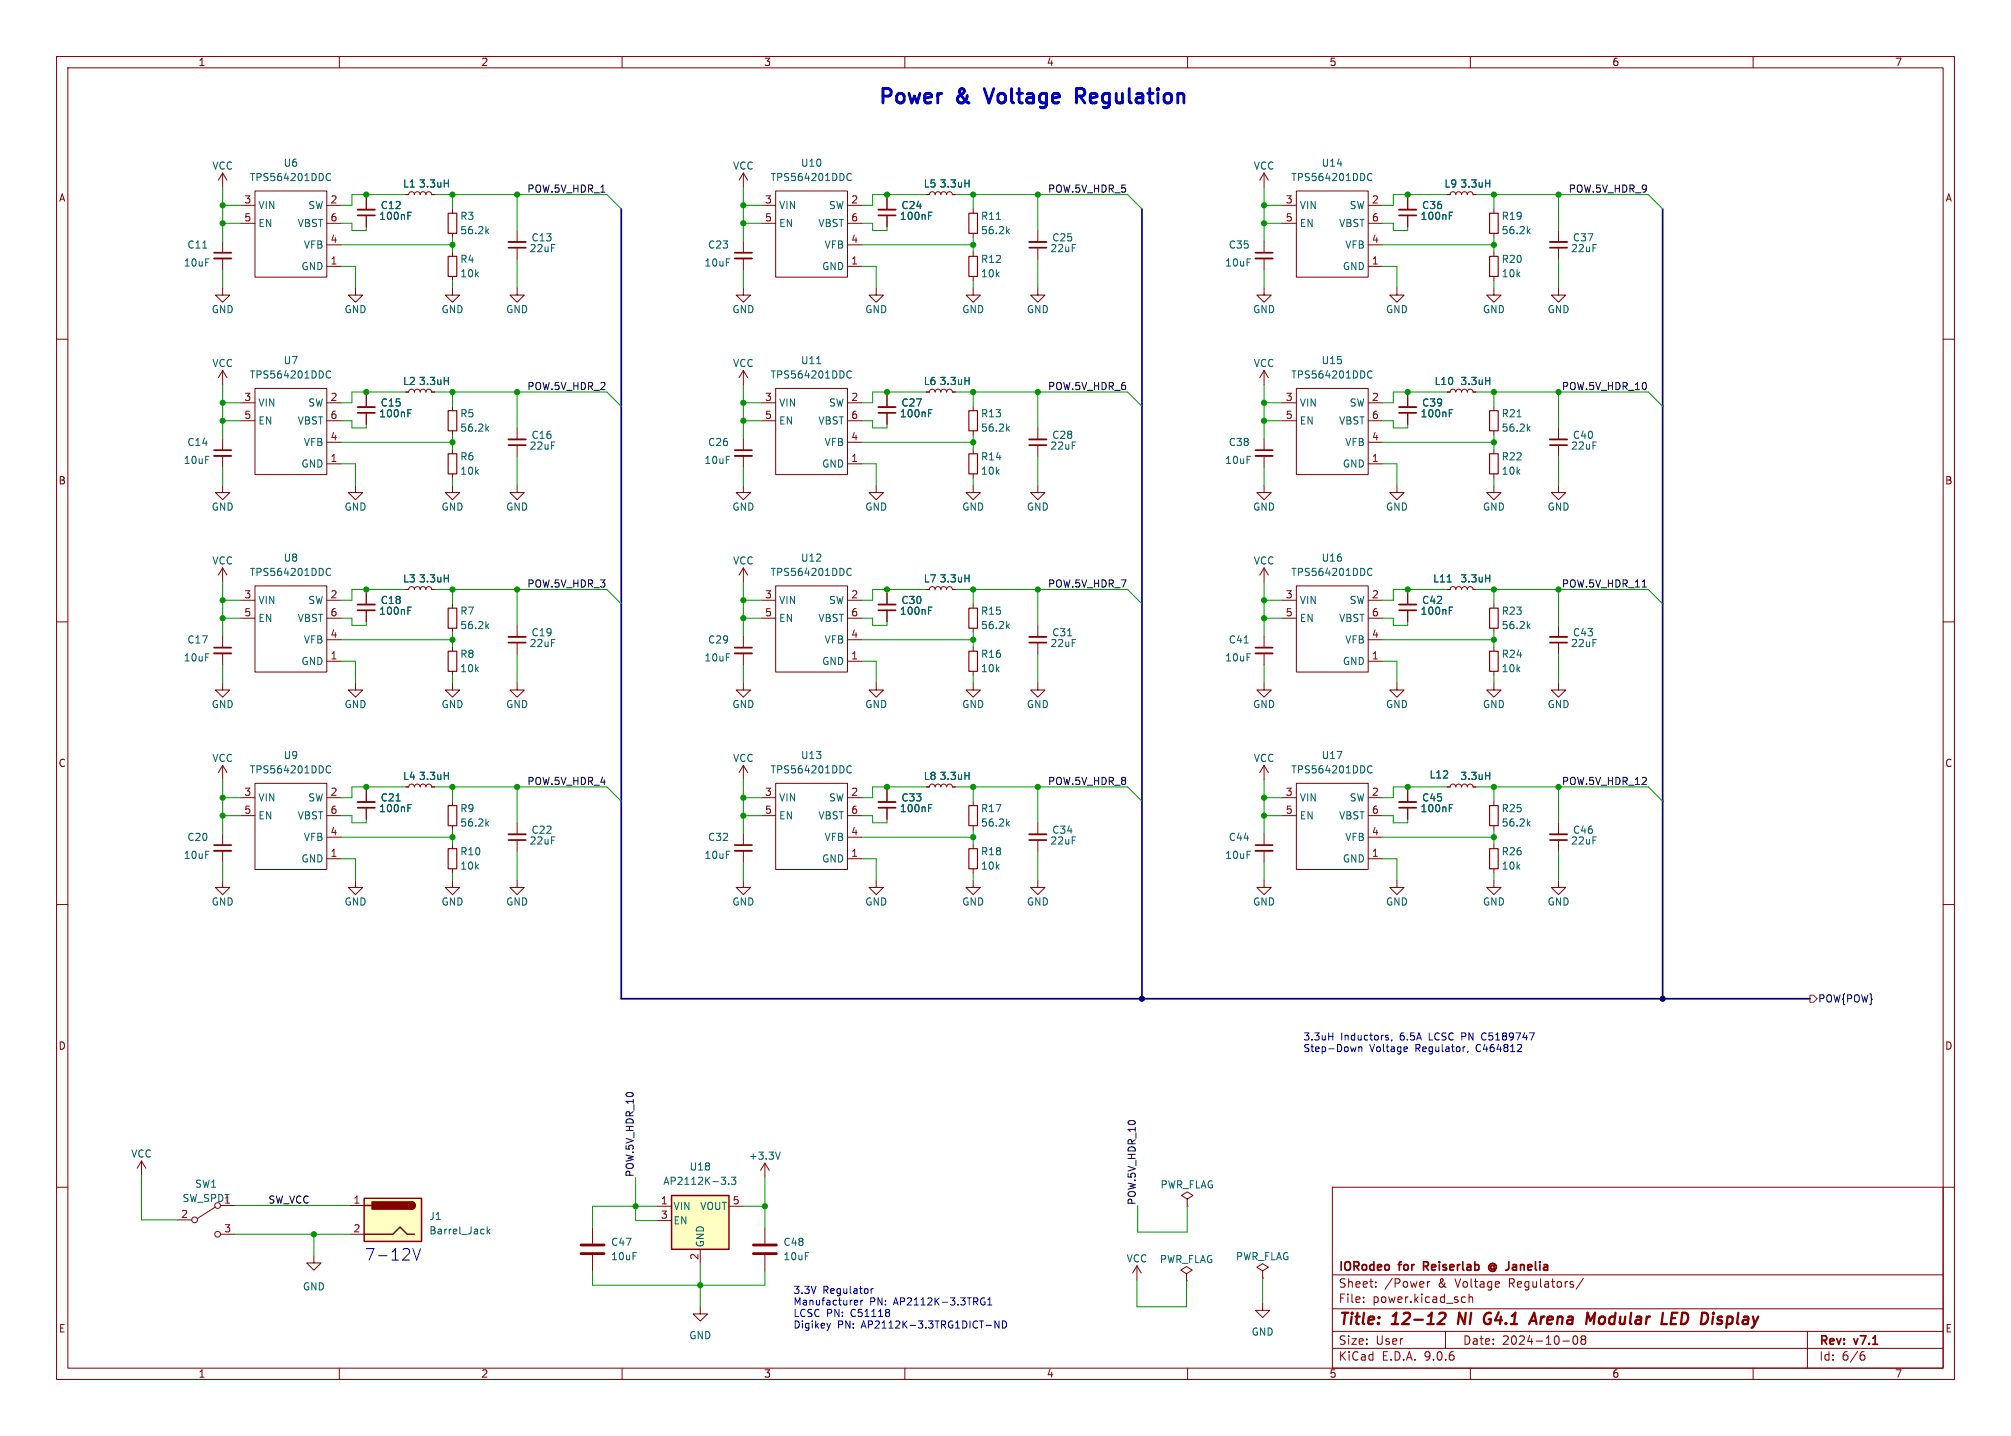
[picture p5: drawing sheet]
<svg xmlns="http://www.w3.org/2000/svg" width="356mm" height="254mm" viewBox="0 0 356 254" stroke-linecap="round" stroke-linejoin="round" font-family="sans-serif">
<defs><g id="words">
<g font-size="3.5" fill="#0000c2">
<text x="155.2" y="18.5">Power</text>
<text x="169.4" y="18.5">&amp;</text>
<text x="175.5" y="18.5">Voltage</text>
<text x="192.5" y="18.5">Regulation</text>
</g>
<text font-size="2.8" fill="#0000c2" x="64.4" y="223.1">7-12V</text>
<g font-size="2.8" fill="#840000">
<text x="236.6" y="234.9">Title:</text>
<text x="246.3" y="234.9">12-12</text>
<text x="258.7" y="234.9">NI</text>
<text x="264" y="234.9">G4.1</text>
<text x="273.1" y="234.9">Arena</text>
<text x="283.7" y="234.9">Modular</text>
<text x="297.9" y="234.9">LED</text>
<text x="305.6" y="234.9">Display</text>
</g>
<g font-size="2.1" fill="#840000">
<text x="236.6" y="228">Sheet:</text>
<text x="236.6" y="225.2">IORodeo</text>
<text x="244.8" y="228">/Power</text>
<text x="247.5" y="225.2">for</text>
<text x="252.4" y="225.2">Reiserlab</text>
<text x="254.3" y="228">&amp;</text>
<text x="257.5" y="228">Voltage</text>
<text x="264.5" y="225.2">@ Janelia</text>
<text x="267.1" y="228">Regulators/</text>
<text x="236.6" y="230.7">File:</text>
<text x="242.7" y="230.7">power.kicad_sch</text>
<text x="236.6" y="238.1">Size:</text>
<text x="243.3" y="238.1">User</text>
<text x="258.6" y="238.1">Date:</text>
<text x="265.6" y="238.1">2024-10-08</text>
<text x="321.6" y="238.3">Rev:</text>
<text x="328" y="238.3">v7.1</text>
<text x="236.6" y="240.9">KiCad</text>
<text x="244.3" y="240.9">E.D.A.</text>
<text x="251.9" y="240.9">9.0.6</text>
<text x="321.6" y="240.9">Id:</text>
<text x="325.7" y="240.9">6/6</text>
</g>
<g font-size="1.8" fill="#840000">
<text x="35" y="11.9">1</text>
<text x="85" y="11.9">2</text>
<text x="135" y="11.9">3</text>
<text x="185" y="11.9">4</text>
<text x="235" y="11.9">5</text>
<text x="285" y="11.9">6</text>
<text x="335" y="11.9">7</text>
<text x="10.3" y="35.9">A</text>
<text x="343.9" y="35.9">A</text>
<text x="10.3" y="85.9">B</text>
<text x="343.9" y="85.9">B</text>
<text x="10.3" y="135.9">C</text>
<text x="343.9" y="135.9">C</text>
<text x="10.3" y="185.9">D</text>
<text x="343.9" y="185.9">D</text>
<text x="10.3" y="235.9">E</text>
<text x="343.9" y="235.9">E</text>
<text x="35" y="243.9">1</text>
<text x="85" y="243.9">2</text>
<text x="135" y="243.9">3</text>
<text x="185" y="243.9">4</text>
<text x="235" y="243.9">5</text>
<text x="285" y="243.9">6</text>
<text x="335" y="243.9">7</text>
</g>
<g font-size="1.8" fill="#006464">
<text x="50.1" y="29.7">U6</text>
<text x="141.5" y="29.7">U10</text>
<text x="233.6" y="29.7">U14</text>
<text x="37.5" y="30.2">VCC</text>
<text x="44.1" y="32.2">TPS564201DDC</text>
<text x="71.2" y="33.4">L1</text>
<text x="74" y="33.4">3.3uH</text>
<text x="129.5" y="30.2">VCC</text>
<text x="136.2" y="32.2">TPS564201DDC</text>
<text x="163.2" y="33.4">L5</text>
<text x="166.1" y="33.4">3.3uH</text>
<text x="221.6" y="30.2">VCC</text>
<text x="228.2" y="32.2">TPS564201DDC</text>
<text x="255.3" y="33.4">L9</text>
<text x="258.1" y="33.4">3.3uH</text>
<text x="45.6" y="37.2">VIN</text>
<text x="45.6" y="40.4">EN</text>
<text x="52.5" y="40.4">VBST</text>
<text x="54.4" y="37.2">SW</text>
<text x="66.9" y="39.1">100nF</text>
<text x="67.2" y="37.2">C12</text>
<text x="81.3" y="39.1">R3</text>
<text x="81.3" y="41.6">56.2k</text>
<text x="137.7" y="37.2">VIN</text>
<text x="137.7" y="40.4">EN</text>
<text x="144.6" y="40.4">VBST</text>
<text x="146.5" y="37.2">SW</text>
<text x="159" y="39.1">100nF</text>
<text x="159.3" y="37.2">C24</text>
<text x="173.4" y="39.1">R11</text>
<text x="173.4" y="41.6">56.2k</text>
<text x="229.7" y="37.2">VIN</text>
<text x="229.7" y="40.4">EN</text>
<text x="236.7" y="40.4">VBST</text>
<text x="238.6" y="37.2">SW</text>
<text x="251.1" y="39.1">100nF</text>
<text x="251.4" y="37.2">C36</text>
<text x="265.4" y="39.1">R19</text>
<text x="265.4" y="41.6">56.2k</text>
<text x="32.4" y="47.3">10uF</text>
<text x="33" y="44.2">C11</text>
<text x="53.2" y="48">GND</text>
<text x="53.6" y="44.2">VFB</text>
<text x="81.3" y="46.7">R4</text>
<text x="93.6" y="44.8">22uF</text>
<text x="93.9" y="42.9">C13</text>
<text x="124.5" y="47.3">10uF</text>
<text x="125.1" y="44.2">C23</text>
<text x="145.3" y="48">GND</text>
<text x="145.7" y="44.2">VFB</text>
<text x="173.4" y="46.7">R12</text>
<text x="185.6" y="44.8">22uF</text>
<text x="186" y="42.9">C25</text>
<text x="216.5" y="47.3">10uF</text>
<text x="217.2" y="44.2">C35</text>
<text x="237.4" y="48">GND</text>
<text x="237.8" y="44.2">VFB</text>
<text x="265.4" y="46.7">R20</text>
<text x="277.7" y="44.8">22uF</text>
<text x="278" y="42.9">C37</text>
<text x="81.3" y="49.3">10k</text>
<text x="173.4" y="49.3">10k</text>
<text x="265.4" y="49.3">10k</text>
<text x="37.3" y="55.6">GND</text>
<text x="60.8" y="55.6">GND</text>
<text x="78" y="55.6">GND</text>
<text x="89.4" y="55.6">GND</text>
<text x="129.4" y="55.6">GND</text>
<text x="152.9" y="55.6">GND</text>
<text x="170" y="55.6">GND</text>
<text x="181.5" y="55.6">GND</text>
<text x="221.5" y="55.6">GND</text>
<text x="245" y="55.6">GND</text>
<text x="262.1" y="55.6">GND</text>
<text x="273.6" y="55.6">GND</text>
<text x="37.5" y="65.1">VCC</text>
<text x="50.1" y="64.6">U7</text>
<text x="129.5" y="65.1">VCC</text>
<text x="141.5" y="64.6">U11</text>
<text x="221.6" y="65.1">VCC</text>
<text x="233.6" y="64.6">U15</text>
<text x="44.1" y="67.2">TPS564201DDC</text>
<text x="71.2" y="68.3">L2</text>
<text x="74" y="68.3">3.3uH</text>
<text x="136.2" y="67.2">TPS564201DDC</text>
<text x="163.2" y="68.3">L6</text>
<text x="166.1" y="68.3">3.3uH</text>
<text x="228.2" y="67.2">TPS564201DDC</text>
<text x="253.6" y="68.3">L10</text>
<text x="258.1" y="68.3">3.3uH</text>
<text x="45.6" y="72.1">VIN</text>
<text x="45.6" y="75.3">EN</text>
<text x="52.5" y="75.3">VBST</text>
<text x="54.4" y="72.1">SW</text>
<text x="66.9" y="74">100nF</text>
<text x="67.2" y="72.1">C15</text>
<text x="81.3" y="74">R5</text>
<text x="81.3" y="76.6">56.2k</text>
<text x="93.9" y="77.8">C16</text>
<text x="137.7" y="72.1">VIN</text>
<text x="137.7" y="75.3">EN</text>
<text x="144.6" y="75.3">VBST</text>
<text x="146.5" y="72.1">SW</text>
<text x="159" y="74">100nF</text>
<text x="159.3" y="72.1">C27</text>
<text x="173.4" y="74">R13</text>
<text x="173.4" y="76.6">56.2k</text>
<text x="186" y="77.8">C28</text>
<text x="229.7" y="72.1">VIN</text>
<text x="229.7" y="75.3">EN</text>
<text x="236.7" y="75.3">VBST</text>
<text x="238.6" y="72.1">SW</text>
<text x="251.1" y="74">100nF</text>
<text x="251.4" y="72.1">C39</text>
<text x="265.4" y="74">R21</text>
<text x="265.4" y="76.6">56.2k</text>
<text x="278" y="77.8">C40</text>
<text x="32.4" y="82.3">10uF</text>
<text x="33" y="79.1">C14</text>
<text x="53.2" y="82.9">GND</text>
<text x="53.6" y="79.1">VFB</text>
<text x="81.3" y="81.6">R6</text>
<text x="93.6" y="79.7">22uF</text>
<text x="124.5" y="82.3">10uF</text>
<text x="125.1" y="79.1">C26</text>
<text x="145.3" y="82.9">GND</text>
<text x="145.7" y="79.1">VFB</text>
<text x="173.4" y="81.6">R14</text>
<text x="185.6" y="79.7">22uF</text>
<text x="216.5" y="82.3">10uF</text>
<text x="217.2" y="79.1">C38</text>
<text x="237.4" y="82.9">GND</text>
<text x="237.8" y="79.1">VFB</text>
<text x="265.4" y="81.6">R22</text>
<text x="277.7" y="79.7">22uF</text>
<text x="81.3" y="84.2">10k</text>
<text x="173.4" y="84.2">10k</text>
<text x="265.4" y="84.2">10k</text>
<text x="37.3" y="90.5">GND</text>
<text x="60.8" y="90.5">GND</text>
<text x="78" y="90.5">GND</text>
<text x="89.4" y="90.5">GND</text>
<text x="129.4" y="90.5">GND</text>
<text x="152.9" y="90.5">GND</text>
<text x="170" y="90.5">GND</text>
<text x="181.5" y="90.5">GND</text>
<text x="221.5" y="90.5">GND</text>
<text x="245" y="90.5">GND</text>
<text x="262.1" y="90.5">GND</text>
<text x="273.6" y="90.5">GND</text>
<text x="37.5" y="100.1">VCC</text>
<text x="50.1" y="99.5">U8</text>
<text x="129.5" y="100.1">VCC</text>
<text x="141.5" y="99.5">U12</text>
<text x="221.6" y="100.1">VCC</text>
<text x="233.6" y="99.5">U16</text>
<text x="44.1" y="102.1">TPS564201DDC</text>
<text x="45.6" y="107">VIN</text>
<text x="54.4" y="107">SW</text>
<text x="67.2" y="107">C18</text>
<text x="71.2" y="103.2">L3</text>
<text x="74" y="103.2">3.3uH</text>
<text x="136.2" y="102.1">TPS564201DDC</text>
<text x="137.7" y="107">VIN</text>
<text x="146.5" y="107">SW</text>
<text x="159.3" y="107">C30</text>
<text x="163.2" y="103.2">L7</text>
<text x="166.1" y="103.2">3.3uH</text>
<text x="228.2" y="102.1">TPS564201DDC</text>
<text x="229.7" y="107">VIN</text>
<text x="238.6" y="107">SW</text>
<text x="251.4" y="107">C42</text>
<text x="253.3" y="103.2">L11</text>
<text x="258.1" y="103.2">3.3uH</text>
<text x="45.6" y="110.2">EN</text>
<text x="52.5" y="110.2">VBST</text>
<text x="66.9" y="108.9">100nF</text>
<text x="81.3" y="108.9">R7</text>
<text x="81.3" y="111.5">56.2k</text>
<text x="93.9" y="112.8">C19</text>
<text x="137.7" y="110.2">EN</text>
<text x="144.6" y="110.2">VBST</text>
<text x="159" y="108.9">100nF</text>
<text x="173.4" y="108.9">R15</text>
<text x="173.4" y="111.5">56.2k</text>
<text x="186" y="112.8">C31</text>
<text x="229.7" y="110.2">EN</text>
<text x="236.7" y="110.2">VBST</text>
<text x="251.1" y="108.9">100nF</text>
<text x="265.4" y="108.9">R23</text>
<text x="265.4" y="111.5">56.2k</text>
<text x="278" y="112.8">C43</text>
<text x="32.4" y="117.2">10uF</text>
<text x="33" y="114">C17</text>
<text x="53.2" y="117.8">GND</text>
<text x="53.6" y="114">VFB</text>
<text x="81.3" y="116.6">R8</text>
<text x="81.3" y="119.1">10k</text>
<text x="93.6" y="114.7">22uF</text>
<text x="124.5" y="117.2">10uF</text>
<text x="125.1" y="114">C29</text>
<text x="145.3" y="117.8">GND</text>
<text x="145.7" y="114">VFB</text>
<text x="173.4" y="119.1">10k</text>
<text x="173.4" y="116.6">R16</text>
<text x="185.6" y="114.7">22uF</text>
<text x="216.5" y="117.2">10uF</text>
<text x="217.2" y="114">C41</text>
<text x="237.4" y="117.8">GND</text>
<text x="237.8" y="114">VFB</text>
<text x="265.4" y="119.1">10k</text>
<text x="265.4" y="116.6">R24</text>
<text x="277.7" y="114.7">22uF</text>
<text x="37.3" y="125.5">GND</text>
<text x="60.8" y="125.5">GND</text>
<text x="78" y="125.5">GND</text>
<text x="89.4" y="125.5">GND</text>
<text x="129.4" y="125.5">GND</text>
<text x="152.9" y="125.5">GND</text>
<text x="170" y="125.5">GND</text>
<text x="181.5" y="125.5">GND</text>
<text x="221.5" y="125.5">GND</text>
<text x="245" y="125.5">GND</text>
<text x="262.1" y="125.5">GND</text>
<text x="273.6" y="125.5">GND</text>
<text x="37.5" y="135">VCC</text>
<text x="44.1" y="137">TPS564201DDC</text>
<text x="50.1" y="134.5">U9</text>
<text x="129.5" y="135">VCC</text>
<text x="136.2" y="137">TPS564201DDC</text>
<text x="141.5" y="134.5">U13</text>
<text x="221.6" y="135">VCC</text>
<text x="228.2" y="137">TPS564201DDC</text>
<text x="233.6" y="134.5">U17</text>
<text x="252.7" y="137.9">L12</text>
<text x="45.6" y="142">VIN</text>
<text x="54.4" y="142">SW</text>
<text x="66.9" y="143.9">100nF</text>
<text x="67.2" y="142">C21</text>
<text x="71.2" y="138.2">L4</text>
<text x="74" y="138.2">3.3uH</text>
<text x="81.3" y="143.9">R9</text>
<text x="137.7" y="142">VIN</text>
<text x="146.5" y="142">SW</text>
<text x="159" y="143.9">100nF</text>
<text x="159.3" y="142">C33</text>
<text x="163.2" y="138.2">L8</text>
<text x="166.1" y="138.2">3.3uH</text>
<text x="173.4" y="143.9">R17</text>
<text x="229.7" y="142">VIN</text>
<text x="238.6" y="142">SW</text>
<text x="251.1" y="143.9">100nF</text>
<text x="251.4" y="142">C45</text>
<text x="258.1" y="138.2">3.3uH</text>
<text x="265.4" y="143.9">R25</text>
<text x="33" y="148.9">C20</text>
<text x="45.6" y="145.1">EN</text>
<text x="52.5" y="145.1">VBST</text>
<text x="53.6" y="148.9">VFB</text>
<text x="81.3" y="146.4">56.2k</text>
<text x="93.6" y="149.6">22uF</text>
<text x="93.9" y="147.7">C22</text>
<text x="125.1" y="148.9">C32</text>
<text x="137.7" y="145.1">EN</text>
<text x="144.6" y="145.1">VBST</text>
<text x="145.7" y="148.9">VFB</text>
<text x="173.4" y="146.4">56.2k</text>
<text x="185.6" y="149.6">22uF</text>
<text x="186" y="147.7">C34</text>
<text x="217.2" y="148.9">C44</text>
<text x="229.7" y="145.1">EN</text>
<text x="236.7" y="145.1">VBST</text>
<text x="237.8" y="148.9">VFB</text>
<text x="265.4" y="146.4">56.2k</text>
<text x="277.7" y="149.6">22uF</text>
<text x="278" y="147.7">C46</text>
<text x="32.4" y="152.1">10uF</text>
<text x="53.2" y="152.8">GND</text>
<text x="81.3" y="154">10k</text>
<text x="81.3" y="151.5">R10</text>
<text x="124.5" y="152.1">10uF</text>
<text x="145.3" y="152.8">GND</text>
<text x="173.4" y="154">10k</text>
<text x="173.4" y="151.5">R18</text>
<text x="216.5" y="152.1">10uF</text>
<text x="237.4" y="152.8">GND</text>
<text x="265.4" y="154">10k</text>
<text x="265.4" y="151.5">R26</text>
<text x="37.3" y="160.4">GND</text>
<text x="60.8" y="160.4">GND</text>
<text x="78" y="160.4">GND</text>
<text x="89.4" y="160.4">GND</text>
<text x="129.4" y="160.4">GND</text>
<text x="152.9" y="160.4">GND</text>
<text x="170" y="160.4">GND</text>
<text x="181.5" y="160.4">GND</text>
<text x="221.5" y="160.4">GND</text>
<text x="245" y="160.4">GND</text>
<text x="262.1" y="160.4">GND</text>
<text x="273.6" y="160.4">GND</text>
<text x="23.1" y="205">VCC</text>
<text x="117.2" y="209.8">AP2112K-3.3</text>
<text x="121.8" y="207.2">U18</text>
<text x="132.3" y="205.3">+3.3V</text>
<text x="32.2" y="212.8">SW_SPDT</text>
<text x="34.4" y="210.3">SW1</text>
<text x="39.6" y="213">1</text>
<text x="119" y="214.2">VIN</text>
<text x="123.7" y="214.2">VOUT</text>
<text x="205.1" y="210.4">PWR_FLAG</text>
<text x="75.8" y="216">J1</text>
<text x="75.8" y="218.5">Barrel_Jack</text>
<text x="108" y="220.6">C47</text>
<text x="119" y="216.8">EN</text>
<text x="124.7" y="220.7" transform="rotate(-90 124.7 220.7)">GND</text>
<text x="138.4" y="220.6">C48</text>
<text x="108" y="223.1">10uF</text>
<text x="138.4" y="223.1">10uF</text>
<text x="199.1" y="223.5">VCC</text>
<text x="205" y="223.6">PWR_FLAG</text>
<text x="218.4" y="223.1">PWR_FLAG</text>
<text x="53.5" y="228.4">GND</text>
<text x="121.8" y="237.1">GND</text>
<text x="221.2" y="236.4">GND</text>
</g>
<g font-size="1.8" fill="#0f0f0f">
<text x="93.1" y="34.2">POW.5V_HDR_1</text>
<text x="185.2" y="34.2">POW.5V_HDR_5</text>
<text x="277.3" y="34.2">POW.5V_HDR_9</text>
<text x="93.1" y="69.1">POW.5V_HDR_2</text>
<text x="185.2" y="69.1">POW.5V_HDR_6</text>
<text x="276.1" y="69.1">POW.5V_HDR_10</text>
<text x="93.1" y="104">POW.5V_HDR_3</text>
<text x="185.2" y="104">POW.5V_HDR_7</text>
<text x="276.1" y="104">POW.5V_HDR_11</text>
<text x="93.1" y="138.9">POW.5V_HDR_4</text>
<text x="185.2" y="138.9">POW.5V_HDR_8</text>
<text x="276.1" y="138.9">POW.5V_HDR_12</text>
<text x="112.1" y="208.3" transform="rotate(-90 112.1 208.3)">POW.5V_HDR_10</text>
<text x="47.4" y="213">SW_VCC</text>
<text x="200.9" y="213.2" transform="rotate(-90 200.9 213.2)">POW.5V_HDR_10</text>
</g>
<g font-size="1.8" fill="#a90000">
<text x="43.1" y="36.1">3</text>
<text x="43.1" y="39.2">5</text>
<text x="58.3" y="36.1">2</text>
<text x="58.3" y="39.2">6</text>
<text x="135.2" y="36.1">3</text>
<text x="135.2" y="39.2">5</text>
<text x="150.4" y="36.1">2</text>
<text x="150.4" y="39.2">6</text>
<text x="227.3" y="36.1">3</text>
<text x="227.3" y="39.2">5</text>
<text x="242.5" y="36.1">2</text>
<text x="242.5" y="39.2">6</text>
<text x="58.3" y="43.1">4</text>
<text x="58.3" y="46.9">1</text>
<text x="150.4" y="43.1">4</text>
<text x="150.4" y="46.9">1</text>
<text x="242.5" y="43.1">4</text>
<text x="242.5" y="46.9">1</text>
<text x="43.1" y="71">3</text>
<text x="58.3" y="71">2</text>
<text x="135.2" y="71">3</text>
<text x="150.4" y="71">2</text>
<text x="227.3" y="71">3</text>
<text x="242.5" y="71">2</text>
<text x="43.1" y="74.2">5</text>
<text x="58.3" y="74.2">6</text>
<text x="58.3" y="78">4</text>
<text x="135.2" y="74.2">5</text>
<text x="150.4" y="74.2">6</text>
<text x="150.4" y="78">4</text>
<text x="227.3" y="74.2">5</text>
<text x="242.5" y="74.2">6</text>
<text x="242.5" y="78">4</text>
<text x="58.3" y="81.8">1</text>
<text x="150.4" y="81.8">1</text>
<text x="242.5" y="81.8">1</text>
<text x="43.1" y="105.9">3</text>
<text x="58.3" y="105.9">2</text>
<text x="135.2" y="105.9">3</text>
<text x="150.4" y="105.9">2</text>
<text x="227.3" y="105.9">3</text>
<text x="242.5" y="105.9">2</text>
<text x="43.1" y="109.1">5</text>
<text x="58.3" y="109.1">6</text>
<text x="58.3" y="112.9">4</text>
<text x="135.2" y="109.1">5</text>
<text x="150.4" y="109.1">6</text>
<text x="150.4" y="112.9">4</text>
<text x="227.3" y="109.1">5</text>
<text x="242.5" y="109.1">6</text>
<text x="242.5" y="112.9">4</text>
<text x="58.3" y="116.7">1</text>
<text x="150.4" y="116.7">1</text>
<text x="242.5" y="116.7">1</text>
<text x="43.1" y="140.8">3</text>
<text x="58.3" y="140.8">2</text>
<text x="135.2" y="140.8">3</text>
<text x="150.4" y="140.8">2</text>
<text x="227.3" y="140.8">3</text>
<text x="242.5" y="140.8">2</text>
<text x="43.1" y="144">5</text>
<text x="58.3" y="144">6</text>
<text x="58.3" y="147.8">4</text>
<text x="135.2" y="144">5</text>
<text x="150.4" y="144">6</text>
<text x="150.4" y="147.8">4</text>
<text x="227.3" y="144">5</text>
<text x="242.5" y="144">6</text>
<text x="242.5" y="147.8">4</text>
<text x="58.3" y="151.6">1</text>
<text x="150.4" y="151.6">1</text>
<text x="242.5" y="151.6">1</text>
<text x="31.9" y="215.5">2</text>
<text x="62.4" y="213">1</text>
<text x="116.8" y="213.1">1</text>
<text x="116.8" y="215.6">3</text>
<text x="129.5" y="213.1">5</text>
<text x="39.6" y="218.1">3</text>
<text x="62.4" y="218.1">2</text>
<text x="123.6" y="223" transform="rotate(-90 123.6 223)">2</text>
</g>
<text font-size="1.8" fill="#000084" x="321.4" y="177.5">POW{POW}</text>
<g font-size="1.8" fill="#0000c2">
<text x="230.4" y="184.1">3.3uH</text>
<text x="237.1" y="184.1">Inductors,</text>
<text x="247.7" y="184.1">6.5A</text>
<text x="252.9" y="184.1">LCSC PN</text>
<text x="262.7" y="184.1">C5189747</text>
<text x="230.4" y="186.2">Step-Down</text>
<text x="242.2" y="186.2">Voltage</text>
<text x="250.4" y="186.2">Regulator,</text>
<text x="261.3" y="186.2">C464812</text>
<text x="140.2" y="228.9">3.3V</text>
<text x="140.2" y="231">Manufacturer</text>
<text x="140.2" y="233">LCSC PN:</text>
<text x="145.5" y="228.9">Regulator</text>
<text x="150.5" y="233">C51118</text>
<text x="153.8" y="231">PN:</text>
<text x="158.2" y="231">AP2112K-3.3TRG1</text>
<text x="140.2" y="235.1">Digikey</text>
<text x="148.1" y="235.1">PN:</text>
<text x="152.5" y="235.1">AP2112K-3.3TRG1DICT-ND</text>
</g>
</g></defs>
<g fill="none" stroke="#840000" stroke-width=".18">
<path d="M10 10h335.6v234h-335.6zM12 12h331.6v230h-331.6zM60 10v2M110 10v2M160 10v2M210 10v2M260 10v2M310 10v2M172.1 37v.7M39.4 50.9v1.3h1.2l-1.2 1.3-1.3-1.3h1.3M39.4 42.7v2M39.4 45.7v2.1"/>
<path d="M172.1 41.3v.7M10 60h2M39.4 65.5v2.6M39.4 65.5l-.8 1.3M39.4 65.5l.7 1.3M223.5 65.5l-.7 1.3M223.5 65.5l.8 1.3M223.5 65.5v2.6M226.7 71.2h2.5M226.7 74.4h2.5M229.2 68.7h12.7v15.2h-12.7zM241.9 71.2h2.6"/>
<path d="M241.9 74.4h2.6M241.9 78.2h2.6M343.6 60h2M241.9 82h2.6M10 110h2M343.6 110h2M10 160h2M343.6 160h2M10 210h2M235.6 210h108v32h-108zM343.6 210h2M235.6 238.5h108"/>
<path d="M235.6 235.5h108M235.6 231.5h108M235.6 225.5h108M241.1 230.2v.2M241.1 229.5v.1M243.3 227.5v.2M243.3 226.8v.1M252.4 226.7v1M252.8 226.7l-.2 .1-.2 .2M255.6 235.5v3M258.7 229.4l.4 .1M259.1 230.3l-.4 .1"/>
<path d="M259.8 229.5l.2-.1 .3 .1 .1 .9M259.8 228.9v1.5M276.3 237.2h1.2M278.3 236.4l.2-.1a.81 .81 0 0 1 .6 .6 .81 .81 0 0 1-.3 .8l-.2 .1a.81 .81 0 0 1-.3-1.4zM279.8 236.9l-.2-.3 .2-.3 .5 .1 .1 .2-.3 .3M279.8 236.9l-.2 .3v.4l.2 .2 .5-.1 .1-.2-.1-.4-.2-.2M279.8 236.9h.3M280 226.1l-1.3 1.9M319.6 235.5v6.5M329.2 239.7h.4l.2 .2-.1 .5-.5 .2M329.6 239.1l-.4 .1M60 242v2"/>
<path d="M110 242v2M160 242v2M210 242v2M260 242v2M310 242v2"/>
</g>
<path d="M254.5 232.4l.3-.2h.5a.45 .45 0 0 1 .3 .6l-.1 .3-1.3 1.1h1.2M258.1 232.2l-.3 2M262.7 234.1l.2 .1 .5-.1M263.2 233.3h.4M263.5 232.2l-.6 .1-.2 .2M270.4 234.2l.9-2 .4 2M270.6 233.6h1M283 233l-.2 .3-.1 .5 .3 .4M295.4 234.2h1M295.6 233.2h.6M295.7 232.2h.9" fill="none" stroke="#840000" stroke-width=".4"/>
<path d="M37.8 44.7h3.1M251.7 224h.6M252.3 223.2h-.6v1.5M264.2 223.9a.36 .36 0 0 0-.5 0 .36 .36 0 0 0 0 .5 .36 .36 0 0 0 .5 .1M264.2 223.5a.71 .71 0 0 0-1 .7 .71 .71 0 0 0 1 .6" fill="none" stroke="#840000" stroke-width=".3"/>
<path d="M171.3 37.7h1.5v3.6h-1.5z" fill="none" stroke="#840000" stroke-width=".2"/>
<path d="M176.2 38.8h.7M35.9 43.9h.7M178.1 40.9l.4 .4M178.5 40.5l-.5 .5M241.9 66.7l.3 .2 .4-.1M242.6 65.7l-.4-.1-.3 .2" fill="none" stroke="#006464" stroke-width=".18"/>
<path d="M37.8 45.7h3.1" fill="none" stroke="#840000" stroke-width=".33"/>
<path d="M118.7 211.5h10.2v9.5h-10.2z" fill="#ffffc2"/>
<path d="M118.7 211.5h10.2v9.5h-10.2z" fill="none" stroke="#840000" stroke-width=".25"/>
<g fill="none" stroke="#840000" stroke-width=".18">
<path d="M39.4 30.6l-.8 1.3M39.4 30.6l.7 1.3M39.4 30.6v2.5M64.8 35.1v2M64.8 38.1v2M71.8 34.4h.5l.1-.3 .4-.2 .3 .2 .2 .3 .1-.3 .4-.2 .3 .2 .2 .3 .1-.3 .4-.2 .4 .2 .1 .3 .2-.3 .3-.2 .4 .2 .1 .3h.5M80 37v.7M131.4 30.6l-.7 1.3M131.4 30.6l.8 1.3M131.4 30.6v2.5M134.6 36.3h2.6M134.6 39.5h2.6"/>
<path d="M137.2 33.8h12.7v15.2h-12.7zM149.9 36.3h2.5M149.9 39.5h2.5M156.8 35.1v2M156.8 38.1v2M163.8 34.4h.5l.2-.3 .3-.2 .4 .2 .2 .3 .1-.3 .4-.2 .3 .2 .2 .3 .1-.3 .4-.2 .3 .2 .2 .3 .1-.3 .4-.2 .4 .2 .1 .3h.5M223.5 30.6l-.7 1.3M223.5 30.6l.8 1.3M223.5 30.6v2.5M226.7 36.3h2.5M226.7 39.5h2.5M229.2 33.8h12.7v15.2h-12.7z"/>
<path d="M241.9 36.3h2.6M241.9 39.5h2.6M248.9 35.1v2M248.9 38.1v2M255.9 34.4h.5l.2-.3 .3-.2 .4 .2 .1 .3 .2-.3 .3-.2 .4 .2 .1 .3 .2-.3 .4-.2 .3 .2 .2 .3 .1-.3 .4-.2 .3 .2 .2 .3h.5M62.9 50.9v1.3h1.2l-1.2 1.3-1.3-1.3h1.3M80 50.9v1.3h1.3l-1.3 1.3-1.3-1.3h1.3M80 41.3v.7M80 44.6v.7M80 48.9v.8M91.4 50.9v1.3h1.3l-1.3 1.3-1.2-1.3h1.2M91.4 40.8v2"/>
<path d="M91.4 43.8v2M131.4 50.9v1.3h1.3l-1.3 1.3-1.2-1.3h1.2M131.4 42.7v2M131.4 45.7v2.1M149.9 43.3h2.5M149.9 47.1h2.5M154.9 50.9v1.3h1.3l-1.3 1.3-1.2-1.3h1.2M172.1 50.9v1.3h1.3l-1.3 1.3-1.3-1.3h1.3M172.1 44.6v.7M172.1 48.9v.8M183.5 50.9v1.3h1.3l-1.3 1.3-1.3-1.3h1.3M183.5 40.8v2"/>
<path d="M183.5 43.8v2M223.5 50.9v1.3h1.3l-1.3 1.3-1.3-1.3h1.3M223.5 42.7v2M223.5 45.7v2.1M241.9 43.3h2.6M241.9 47.1h2.6M247 50.9v1.3h1.3l-1.3 1.3-1.3-1.3h1.3M275.6 50.9v1.3h1.3l-1.3 1.3-1.3-1.3h1.3M275.6 40.8v2M275.6 43.8v2M39.4 77.6v2M42.5 71.2h2.6"/>
<path d="M42.5 74.4h2.6M45.1 68.7h12.7v15.2h-12.7zM57.8 71.2h2.5M57.8 74.4h2.5M57.8 78.2h2.5M64.8 70v2M64.8 73v2.1M80 71.9v.7M80 76.2v.8M131.4 65.5v2.6M131.4 77.6v2M131.4 65.5l-.7 1.3"/>
<path d="M131.4 65.5l.8 1.3M134.6 71.2h2.6M134.6 74.4h2.6M137.2 68.7h12.7v15.2h-12.7zM149.9 71.2h2.5M149.9 74.4h2.5M149.9 78.2h2.5M156.8 70v2M156.8 73v2.1M163.8 69.3h.5l.2-.3 .3-.2 .4 .2 .2 .3 .1-.3 .4-.2 .3 .2 .2 .3 .1-.3 .4-.2 .3 .2 .2 .3 .1-.3 .4-.2 .4 .2 .1 .3h.5M172.1 71.9v.7M172.1 76.2v.8"/>
<path d="M172.1 79.5v.8M223.5 77.6v2M248.9 70v2M248.9 73v2.1M255.9 69.3h.5l.2-.3 .3-.2 .4 .2 .1 .3 .2-.3 .3-.2 .4 .2 .1 .3 .2-.3 .4-.2 .3 .2 .2 .3 .1-.3 .4-.2 .3 .2 .2 .3h.5M264.2 71.9v.7M264.2 76.2v.8M264.2 79.5v.8M275.6 75.7v2M275.6 78.7v2.1M39.4 80.6v2.1M57.8 82h2.5"/>
<path d="M62.9 85.9v1.2h1.2l-1.2 1.3-1.3-1.3h1.3M80 85.9v1.2h1.3l-1.3 1.3-1.3-1.3h1.3M131.4 85.9v1.2h1.3l-1.3 1.3-1.2-1.3h1.2M131.4 80.6v2.1M149.9 82h2.5M172.1 85.9v1.2h1.3l-1.3 1.3-1.3-1.3h1.3M172.1 83.8v.8M183.5 85.9v1.2h1.3l-1.3 1.3-1.3-1.3h1.3M223.5 85.9v1.2h1.3l-1.3 1.3-1.3-1.3h1.3M223.5 80.6v2.1M247 85.9v1.2h1.3l-1.3 1.3-1.3-1.3h1.3M264.2 85.9v1.2h1.2l-1.2 1.3-1.3-1.3h1.3"/>
<path d="M264.2 83.8v.8M275.6 85.9v1.2h1.3l-1.3 1.3-1.3-1.3h1.3M64.8 104.9v2M64.8 108v2M71.8 104.3h.5l.1-.4 .4-.1 .3 .1 .2 .4 .1-.4 .4-.1 .3 .1 .2 .4 .1-.4 .4-.1 .4 .1 .1 .4 .2-.4 .3-.1 .4 .1 .1 .4h.5M80 106.8v.8M80 111.1v.8M80 114.4v.8M80 118.7v.8M91.4 110.6v2M91.4 113.7v2M131.4 100.5v2.5"/>
<path d="M131.4 100.5l-.7 1.2M131.4 100.5l.8 1.2M156.8 104.9v2M156.8 108v2M163.8 104.3h.5l.2-.4 .3-.1 .4 .1 .2 .4 .1-.4 .4-.1 .3 .1 .2 .4 .1-.4 .4-.1 .3 .1 .2 .4 .1-.4 .4-.1 .4 .1 .1 .4h.5M172.1 106.8v.8M172.1 111.1v.8M172.1 114.4v.8M172.1 118.7v.8M183.5 110.6v2M183.5 113.7v2M223.5 100.5v2.5"/>
<path d="M223.5 112.5v2.1M223.5 115.6v2M223.5 100.5l-.7 1.2M223.5 100.5l.8 1.2M226.7 106.2h2.5M226.7 109.3h2.5M229.2 103.6h12.7v15.3h-12.7zM241.9 106.2h2.6M241.9 109.3h2.6M241.9 113.2h2.6M241.9 117h2.6M248.9 104.9v2"/>
<path d="M248.9 108v2M255.9 104.3h.5l.2-.4 .3-.1 .4 .1 .1 .4 .2-.4 .3-.1 .4 .1 .1 .4 .2-.4 .4-.1 .3 .1 .2 .4 .1-.4 .4-.1 .3 .1 .2 .4h.5M62.9 120.8v1.2h1.2l-1.2 1.3-1.3-1.3h1.3M64.8 139.8v2.1M71.8 139.2h.5l.1-.4 .4-.1 .3 .1 .2 .4 .1-.4 .4-.1 .3 .1 .2 .4 .1-.4 .4-.1 .4 .1 .1 .4 .2-.4 .3-.1 .4 .1 .1 .4h.5M80 120.8v1.2h1.3l-1.3 1.3-1.3-1.3h1.3M91.4 120.8v1.2h1.3l-1.3 1.3-1.2-1.3h1.2M137.2 138.6h12.7v15.2h-12.7zM154.9 120.8v1.2h1.3l-1.3 1.3-1.2-1.3h1.2M156.8 139.8v2.1M163.8 139.2h.5l.2-.4 .3-.1 .4 .1 .2 .4 .1-.4 .4-.1 .3 .1 .2 .4 .1-.4 .4-.1 .3 .1 .2 .4 .1-.4 .4-.1 .4 .1 .1 .4h.5M172.1 120.8v1.2h1.3l-1.3 1.3-1.3-1.3h1.3"/>
<path d="M183.5 120.8v1.2h1.3l-1.3 1.3-1.3-1.3h1.3M223.5 120.8v1.2h1.3l-1.3 1.3-1.3-1.3h1.3M223.5 135.4v2.5M223.5 135.4l-.7 1.3M223.5 135.4l.8 1.3M229.2 138.6h12.7v15.2h-12.7zM247 120.8v1.2h1.3l-1.3 1.3-1.3-1.3h1.3M248.9 139.8v2.1M255.9 139.2h.5l.2-.4 .3-.1 .4 .1 .1 .4 .2-.4 .3-.1 .4 .1 .1 .4 .2-.4 .4-.1 .3 .1 .2 .4 .1-.4 .4-.1 .3 .1 .2 .4h.5M62.9 155.7v1.3h1.2l-1.2 1.2-1.3-1.2h1.3M64.8 142.9v2M80 155.7v1.3h1.3l-1.3 1.2-1.3-1.2h1.3"/>
<path d="M80 141.7v.8M80 146.1v.7M80 149.4v.7M80 153.7v.7M131.4 155.7v1.3h1.3l-1.3 1.2-1.2-1.2h1.2M131.4 147.4v2.1M131.4 150.5v2M134.6 141.1h2.6M134.6 144.3h2.6M149.9 141.1h2.5M149.9 144.3h2.5M149.9 148.1h2.5"/>
<path d="M149.9 151.9h2.5M154.9 155.7v1.3h1.3l-1.3 1.2-1.2-1.2h1.2M156.8 142.9v2M172.1 155.7v1.3h1.3l-1.3 1.2-1.3-1.2h1.3M172.1 141.7v.8M172.1 146.1v.7M172.1 149.4v.7M172.1 153.7v.7M183.5 155.7v1.3h1.3l-1.3 1.2-1.3-1.2h1.3M183.5 145.5v2.1M183.5 148.6v2M223.5 155.7v1.3h1.3l-1.3 1.2-1.3-1.2h1.3"/>
<path d="M223.5 147.4v2.1M223.5 150.5v2M226.7 141.1h2.5M226.7 144.3h2.5M241.9 141.1h2.6M241.9 144.3h2.6M241.9 148.1h2.6M241.9 151.9h2.6M247 155.7v1.3h1.3l-1.3 1.2-1.3-1.2h1.3M248.9 142.9v2M264.2 155.7v1.3h1.2l-1.2 1.2-1.3-1.2h1.3M264.2 149.4v.7"/>
<path d="M264.2 153.7v.7M275.6 155.7v1.3h1.3l-1.3 1.2-1.3-1.2h1.3M275.6 145.5v2.1M275.6 148.6v2M116.2 213.4h2.5M116.2 215.9h2.5M128.9 213.4h2.5M135.3 205.7v2.6M135.3 217.2v2.8M135.3 205.7l.7 1.3M135.3 205.7l-.8 1.3M209.9 212.1l1-.6-1-.7-1 .7 1 .6v1.3"/>
<path d="M209.9 213.4h.1M55.5 222.1v1.3h1.3l-1.3 1.3-1.3-1.3h1.3M123.8 231.1v1.3h1.3l-1.3 1.3-1.2-1.3h1.2M123.8 221v2.5M135.3 222v2.8M201 223.9l-.7 1.3M201 223.9l.8 1.3M201 223.9v2.5M209.8 225.3l1-.6-1-.7-1 .7 1 .6v1.3M209.8 226.6h.1M223.3 230.5v1.3h1.2l-1.2 1.2-1.3-1.2h1.3M223.3 224.8l1-.6-1-.7-1.1 .7 1.1 .6v1.3"/>
<path d="M223.3 226.1h.1"/>
</g>
<g fill="none" stroke="#006464" stroke-width=".18">
<path d="M72.1 38.1h.5M72.1 37.5h.6M78.6 32.4h.7M79.3 31.8v1.3M149.9 31.8l.3 .1 .3-.1M150.5 30.8l-.3-.1-.3 .2M164.2 38.1h.4M164.2 37.5h.6M170.6 32.4h.8M171.4 31.8v1.3M241.9 31.8l.3 .1 .4-.1M242.6 30.8l-.4-.1-.3 .2"/>
<path d="M256.3 38.1h.4M256.3 37.5h.6M262.7 32.4h.7M263.4 31.8v1.3M86 40.9l.4 .4M86.4 40.5l-.5 .5M57.8 66.7l.3 .2 .4-.1M58.5 65.7l-.4-.1-.3 .2M72.1 73.1h.5M72.1 72.5h.6M86 75.8l.4 .5M86.4 75.4l-.5 .5"/>
<path d="M144.4 64.3h.7M149.9 66.7l.3 .2 .3-.1M150.5 65.7l-.3-.1-.3 .2M164.2 73.1h.4M164.2 72.5h.6M170.6 67.4h.8M171.4 66.7v1.3M178.1 75.8l.4 .5M178.5 75.4l-.5 .5M256.3 73.1h.4M256.3 72.5h.6M262.7 67.4h.7"/>
<path d="M263.4 66.7v1.3M268.3 73.7h.7M270.2 75.8l.4 .5M270.6 75.4l-.5 .5M72.1 108h.5M72.1 107.4h.6M78.6 102.3h.7M79.3 101.7v1.2M86 110.7l.4 .5M86.4 110.3l-.5 .5M164.2 108h.4M164.2 107.4h.6"/>
<path d="M170.6 102.3h.8M171.4 101.7v1.2M178.1 110.7l.4 .5M178.5 110.3l-.5 .5M188.8 112.5h.7M220 113.7h.7M241.9 101.6l.3 .2 .4-.1M242.6 100.6l-.4-.1-.3 .2M255.9 102.9h.7M256.3 108h.4M256.3 107.4h.6M262.7 102.3h.7"/>
<path d="M263.4 101.7v1.2M78.6 137.2h.7M79.3 136.6v1.3M149.9 136.5l.3 .2 .3-.1M150.5 135.6l-.3-.1-.3 .1M170.6 137.2h.8M171.4 136.6v1.3M241.9 136.5l.3 .2 .4-.1M242.6 135.6l-.4-.1-.3 .1M262.7 137.2h.7M263.4 136.6v1.3M70 141.7h.8"/>
<path d="M72.1 142.9h.5M72.1 142.3h.6M86 145.6l.4 .5M86.4 145.3l-.5 .5M164.2 142.9h.4M164.2 142.3h.6M178.1 145.6l.4 .5M178.5 145.3l-.5 .5M256.3 142.9h.4M256.3 142.3h.6M127.5 208.2h.8l-.4 .5M128.2 208.8v.6"/>
<path d="M128.8 209.4v.1M129.3 208.2h.8l-.4 .5 .4 .1v.6l-.2 .1-.6-.1M138 203.8l-.4 1.2"/>
</g>
<g fill="none" stroke="#840000" stroke-width=".3">
<path d="M63.2 38.1h3.1M155.3 38.1h3.1M247.4 38.1h3M89.9 43.8h3.1M129.9 44.7h3.1M182 43.8h3M222 44.7h3M274.1 43.8h3M37.8 79.6h3.1M63.2 73h3.1M129.9 79.6h3.1M155.3 73h3.1"/>
<path d="M222 79.6h3M247.4 73h3M274.1 78.7h3M63.2 108h3.1M89.9 113.7h3.1M155.3 108h3.1M182 113.7h3M222 114.6h3M247.4 108h3M63.2 142.9h3.1M129.9 149.5h3.1M155.3 142.9h3.1"/>
<path d="M182 148.6h3M222 149.5h3M247.4 142.9h3M274.1 148.6h3"/>
</g>
<g fill="none" stroke="#840000" stroke-width=".33">
<path d="M63.2 37.1h3.1M155.3 37.1h3.1M247.4 37.1h3M89.9 42.8h3.1M129.9 45.7h3.1M182 42.8h3M222 45.7h3M274.1 42.8h3M63.2 72h3.1M155.3 72h3.1M247.4 72h3M274.1 77.7h3"/>
<path d="M37.8 80.6h3.1M129.9 80.6h3.1M222 80.6h3M63.2 106.9h3.1M89.9 112.6h3.1M155.3 106.9h3.1M182 112.6h3M222 115.6h3M247.4 106.9h3M63.2 141.9h3.1M129.9 150.5h3.1M155.3 141.9h3.1"/>
<path d="M182 147.6h3M222 150.5h3M247.4 141.9h3M274.1 147.6h3"/>
</g>
<path d="M133.2 220.2h4.1M133.2 221.7h4.1" fill="none" stroke="#840000" stroke-width=".51"/>
<g fill="none" stroke="#840000" stroke-width=".2">
<path d="M79.2 37.7h1.6v3.6h-1.6zM79.2 45.3h1.6v3.6h-1.6zM171.3 45.3h1.5v3.6h-1.5zM79.2 72.6h1.6v3.6h-1.6zM171.3 72.6h1.5v3.6h-1.5zM263.4 72.6h1.5v3.6h-1.5zM171.3 80.3h1.5v3.5h-1.5zM263.4 80.3h1.5v3.5h-1.5zM79.2 107.6h1.6v3.5h-1.6zM79.2 115.2h1.6v3.5h-1.6zM171.3 115.2h1.5v3.5h-1.5zM171.3 107.6h1.5v3.5h-1.5z"/>
<path d="M79.2 150.1h1.6v3.6h-1.6zM79.2 142.5h1.6v3.6h-1.6zM171.3 150.1h1.5v3.6h-1.5zM171.3 142.5h1.5v3.6h-1.5zM263.4 150.1h1.5v3.6h-1.5z"/>
</g>
<path d="M64.4 212h10.1v7.6h-10.1z" fill="#ffffc2"/>
<path d="M64.4 212h10.1v7.6h-10.1zM64.4 218.3h5.1l1.2-1.3 1.3 1.3h1.3M64.4 213.2h1.3M72.8 212.6a.64 .64 0 0 1 .6 .6 .64 .64 0 0 1-.6 .7" fill="none" stroke="#840000" stroke-width=".25"/>
<g fill="#840000" stroke="#840000" stroke-width=".25">
<path d="M72.8 212.6a.64 .64 0 0 1 .6 .6 .64 .64 0 0 1-.6 .7z"/>
<path d="M65.8 212.6h7v1.3h-7z"/>
</g>
<g fill="none" stroke="#840000" stroke-width=".18">
<path d="M42.5 36.3h2.6M42.5 39.5h2.6M45.1 33.8h12.7v15.2h-12.7zM57.8 36.3h2.5M57.8 39.5h2.5M64.8 35.1v2M64.8 38.1v2M71.8 34.4h.5M76.3 34.4h.5M156.8 35.1v2M156.8 38.1v2M163.8 34.4h.5"/>
<path d="M168.4 34.4h.5M248.9 35.1v2M248.9 38.1v2M255.9 34.4h.5M260.5 34.4h.5M264.2 37v.7M57.8 43.3h2.5M57.8 47.1h2.5M264.2 50.9v1.3h1.2l-1.2 1.3-1.3-1.3h1.3M264.2 41.3v.7M264.2 44.6v.7M264.2 48.9v.8"/>
<path d="M64.8 70v2M64.8 73v2.1M71.8 69.3h.5l.1-.3 .4-.2 .3 .2 .2 .3 .1-.3 .4-.2 .3 .2 .2 .3 .1-.3 .4-.2 .4 .2 .1 .3 .2-.3 .3-.2 .4 .2 .1 .3h.5M80 79.5v.8M91.4 75.7v2M91.4 78.7v2.1M156.8 70v2M156.8 73v2.1M163.8 69.3h.5M168.4 69.3h.5M183.5 75.7v2M183.5 78.7v2.1"/>
<path d="M248.9 70v2M248.9 73v2.1M255.9 69.3h.5M260.5 69.3h.5M39.4 85.9v1.2h1.2l-1.2 1.3-1.3-1.3h1.3M80 83.8v.8M91.4 85.9v1.2h1.3l-1.3 1.3-1.2-1.3h1.2M154.9 85.9v1.2h1.3l-1.3 1.3-1.2-1.3h1.2M39.4 100.5l-.8 1.2M39.4 100.5l.7 1.2M39.4 100.5v2.5M39.4 112.5v2.1"/>
<path d="M39.4 115.6v2M42.5 106.2h2.6M42.5 109.3h2.6M45.1 103.6h12.7v15.3h-12.7zM57.8 106.2h2.5M57.8 109.3h2.5M57.8 113.2h2.5M57.8 117h2.5M64.8 104.9v2M64.8 108v2M71.8 104.3h.5M76.3 104.3h.5"/>
<path d="M131.4 112.5v2.1M131.4 115.6v2M134.6 106.2h2.6M134.6 109.3h2.6M137.2 103.6h12.7v15.3h-12.7zM149.9 106.2h2.5M149.9 109.3h2.5M149.9 113.2h2.5M149.9 117h2.5M156.8 104.9v2M156.8 108v2M163.8 104.3h.5"/>
<path d="M168.4 104.3h.5M248.9 104.9v2M248.9 108v2M255.9 104.3h.5M260.5 104.3h.5M264.2 106.8v.8M264.2 111.1v.8M264.2 114.4v.8M264.2 118.7v.8M275.6 110.6v2M275.6 113.7v2M39.4 120.8v1.2h1.2l-1.2 1.3-1.3-1.3h1.3"/>
<path d="M39.4 135.4v2.5M39.4 135.4l-.8 1.3M39.4 135.4l.7 1.3M45.1 138.6h12.7v15.2h-12.7zM64.8 139.8v2.1M71.8 139.2h.5M76.3 139.2h.5M131.4 120.8v1.2h1.3l-1.3 1.3-1.2-1.3h1.2M131.4 135.4v2.5M131.4 135.4l-.7 1.3M131.4 135.4l.8 1.3M156.8 139.8v2.1"/>
<path d="M163.8 139.2h.5M168.4 139.2h.5M248.9 139.8v2.1M255.9 139.2h.5M260.5 139.2h.5M264.2 120.8v1.2h1.2l-1.2 1.3-1.3-1.3h1.3M275.6 120.8v1.2h1.3l-1.3 1.3-1.3-1.3h1.3M39.4 155.7v1.3h1.2l-1.2 1.2-1.3-1.2h1.3M39.4 147.4v2.1M39.4 150.5v2M42.5 141.1h2.6M42.5 144.3h2.6"/>
<path d="M57.8 141.1h2.5M57.8 144.3h2.5M57.8 148.1h2.5M57.8 151.9h2.5M64.8 142.9v2M91.4 155.7v1.3h1.3l-1.3 1.2-1.2-1.2h1.2M91.4 145.5v2.1M91.4 148.6v2M156.8 142.9v2M248.9 142.9v2M264.2 141.7v.8M264.2 146.1v.7"/>
<path d="M25 205.4l-.7 1.2M25 205.4l.8 1.2M25 205.4v2.5M31.4 215.8h2.5M38.1 213.5l-3.2 2M39 213.2h2.5M39 218.3h2.5M61.8 213.2h2.6M61.8 218.3h2.6M104.8 217.2v2.8M104.8 222v2.8"/>
<circle cx="34.4" cy="215.8" r=".51"/>
<circle cx="38.5" cy="213.2" r=".51"/>
<circle cx="38.5" cy="218.3" r=".51"/>
</g>
<g fill="none" stroke="#006464" stroke-width=".18">
<path d="M57.8 31.8l.3 .1 .4-.1M58.5 30.8l-.4-.1-.3 .2M72.1 38.1h.5M72.1 37.5h.6M78.6 32.4h.7M79.3 31.8v1.3M164.2 38.1h.4M164.2 37.5h.6M170.6 32.4h.8M171.4 31.8v1.3M256.3 38.1h.4M256.3 37.5h.6"/>
<path d="M262.7 32.4h.7M263.4 31.8v1.3M270.2 40.9l.4 .4M270.6 40.5l-.5 .5M72.1 73.1h.5M72.1 72.5h.6M78.6 67.4h.7M79.3 66.7v1.3M164.2 73.1h.4M164.2 72.5h.6M170.6 67.4h.8M171.4 66.7v1.3"/>
<path d="M256.3 73.1h.4M256.3 72.5h.6M262.7 67.4h.7M263.4 66.7v1.3M57.8 101.6l.3 .2 .4-.1M58.5 100.6l-.4-.1-.3 .2M72.1 108h.5M72.1 107.4h.6M78.6 102.3h.7M79.3 101.7v1.2M149.9 101.6l.3 .2 .3-.1M150.5 100.6l-.3-.1-.3 .2"/>
<path d="M164.2 108h.4M164.2 107.4h.6M170.6 102.3h.8M171.4 101.7v1.2M255.9 102.9h.7M256.3 108h.4M256.3 107.4h.6M262.7 102.3h.7M263.4 101.7v1.2M270.2 110.7l.4 .5M270.6 110.3l-.5 .5M57.8 136.5l.3 .2 .4-.1"/>
<path d="M58.5 135.6l-.4-.1-.3 .1M78.6 137.2h.7M79.3 136.6v1.3M170.6 137.2h.8M171.4 136.6v1.3M262.7 137.2h.7M263.4 136.6v1.3M70 141.7h.8M72.1 142.9h.5M72.1 142.3h.6M164.2 142.9h.4M164.2 142.3h.6"/>
<path d="M256.3 142.9h.4M256.3 142.3h.6M270.2 145.6l.4 .5M270.6 145.3l-.5 .5M86.2 217v1.3M86.3 217.8l.3 .5M86.6 217.4l-.4 .5"/>
</g>
<path d="M102.7 220.2h4.1M102.7 221.7h4.1" fill="none" stroke="#840000" stroke-width=".51"/>
<path d="M89.9 78.7h3.1M182 78.7h3M37.8 114.6h3.1M129.9 114.6h3.1M274.1 113.7h3M37.8 149.5h3.1M89.9 148.6h3.1" fill="none" stroke="#840000" stroke-width=".3"/>
<path d="M89.9 77.7h3.1M182 77.7h3M37.8 115.6h3.1M129.9 115.6h3.1M274.1 112.6h3M37.8 150.5h3.1M89.9 147.6h3.1" fill="none" stroke="#840000" stroke-width=".33"/>
<path d="M263.4 37.7h1.5v3.6h-1.5zM263.4 45.3h1.5v3.6h-1.5zM79.2 80.3h1.6v3.5h-1.6zM263.4 107.6h1.5v3.5h-1.5zM263.4 115.2h1.5v3.5h-1.5zM263.4 142.5h1.5v3.6h-1.5z" fill="none" stroke="#840000" stroke-width=".2"/>
<path d="M320 176h.7l.6 .7-.6 .6h-.7z" fill="none" stroke="#725600" stroke-width=".18"/>
<path d="M290.4 103.8h.7" fill="none" stroke="#0f0f0f" stroke-width=".18"/>
<path d="M109.9 37v139.7h210.1M201.9 37v139.7M294 37v139.7" fill="none" stroke="#000084" stroke-width=".3"/>
<g fill="none" stroke="#009600" stroke-width=".18">
<path d="M39.4 33.1v9.6M39.4 36.3h3.1M39.4 39.5h3.1M60.3 39.5h1.9v1.3h2.6v-.7M64.8 34.4v.7M71.8 34.4h-9.6v1.9h-1.9M76.8 34.4h30.5l2.6 2.6M80 34.4v2.6M91.4 34.4v6.4M131.4 36.3h3.2M131.4 39.5h3.2M131.4 33.1v9.6"/>
<path d="M152.4 39.5h1.9v1.3h2.5v-.7M156.8 34.4v.7M163.8 34.4h-9.5v1.9h-1.9M168.9 34.4h30.5l2.5 2.6M172.1 34.4v2.6M183.5 34.4v6.4M223.5 36.3h3.2M223.5 39.5h3.2M223.5 33.1v9.6M244.5 39.5h1.9v1.3h2.5v-.7M248.9 34.4v.7M255.9 34.4h-9.5v1.9h-1.9"/>
<path d="M261 34.4h30.5l2.5 2.6M264.2 34.4v2.6M275.6 34.4v6.4M39.4 47.8v3.1M60.3 47.1h2.6v3.8M60.3 43.3h19.7M80 42v2.6M80 49.7v1.2M91.4 45.8v5.1M131.4 47.8v3.1M152.4 47.1h2.5v3.8M152.4 43.3h19.7"/>
<path d="M172.1 42v2.6M172.1 49.7v1.2M183.5 45.8v5.1M223.5 47.8v3.1M244.5 47.1h2.5v3.8M244.5 43.3h19.7M264.2 42v2.6M264.2 49.7v1.2M275.6 45.8v5.1M39.4 68.1v9.5M39.4 74.4h3.1M39.4 71.2h3.1"/>
<path d="M60.3 74.4h1.9v1.3h2.6v-.6M60.3 78.2h19.7M64.8 69.3v.7M71.8 69.3h-9.6v1.9h-1.9M76.8 69.3h30.5l2.6 2.6M80 69.3v2.6M80 77v2.5M91.4 69.3v6.4M131.4 74.4h3.2M131.4 71.2h3.2M131.4 68.1v9.5M152.4 74.4h1.9v1.3h2.5v-.6"/>
<path d="M152.4 78.2h19.7M156.8 69.3v.7M163.8 69.3h-9.5v1.9h-1.9M168.9 69.3h30.5l2.5 2.6M172.1 69.3v2.6M172.1 77v2.5M183.5 69.3v6.4M223.5 74.4h3.2M223.5 71.2h3.2M223.5 68.1v9.5M244.5 74.4h1.9v1.3h2.5v-.6M244.5 78.2h19.7"/>
<path d="M248.9 69.3v.7M255.9 69.3h-9.5v1.9h-1.9M261 69.3h30.5l2.5 2.6M264.2 69.3v2.6M264.2 77v2.5M275.6 69.3v6.4M39.4 82.7v3.2M60.3 82h2.6v3.9M80 84.6v1.3M91.4 80.8v5.1M131.4 82.7v3.2M152.4 82h2.5v3.9"/>
<path d="M172.1 84.6v1.3M183.5 80.8v5.1M223.5 82.7v3.2M244.5 82h2.5v3.9M264.2 84.6v1.3M275.6 80.8v5.1M39.4 106.2h3.1M39.4 109.3h3.1M39.4 103v9.5M39.4 117.6v3.2M60.3 109.3h1.9v1.3h2.6v-.6M60.3 117h2.6v3.8"/>
<path d="M60.3 113.2h19.7M64.8 104.3v.6M71.8 104.3h-9.6v1.9h-1.9M76.8 104.3h30.5l2.6 2.5M80 104.3v2.5M80 111.9v2.5M80 119.5v1.3M91.4 104.3v6.3M91.4 115.7v5.1M131.4 106.2h3.2M131.4 109.3h3.2M131.4 103v9.5"/>
<path d="M131.4 117.6v3.2M152.4 109.3h1.9v1.3h2.5v-.6M152.4 117h2.5v3.8M152.4 113.2h19.7M156.8 104.3v.6M163.8 104.3h-9.5v1.9h-1.9M168.9 104.3h30.5l2.5 2.5M172.1 104.3v2.5M172.1 111.9v2.5M172.1 119.5v1.3M183.5 104.3v6.3M183.5 115.7v5.1"/>
<path d="M223.5 106.2h3.2M223.5 109.3h3.2M223.5 103v9.5M223.5 117.6v3.2M244.5 109.3h1.9v1.3h2.5v-.6M244.5 117h2.5v3.8M244.5 113.2h19.7M248.9 104.3v.6M255.9 104.3h-9.5v1.9h-1.9M261 104.3h30.5l2.5 2.5M264.2 104.3v2.5M264.2 111.9v2.5"/>
<path d="M264.2 119.5v1.3M275.6 104.3v6.3M275.6 115.7v5.1M39.4 137.9v9.5M64.8 139.2v.6M71.8 139.2h-9.6v1.9h-1.9M76.8 139.2h30.5l2.6 2.5M80 139.2v2.5M91.4 139.2v6.3M131.4 137.9v9.5M156.8 139.2v.6M163.8 139.2h-9.5v1.9h-1.9"/>
<path d="M168.9 139.2h30.5l2.5 2.5M172.1 139.2v2.5M183.5 139.2v6.3M223.5 137.9v9.5M248.9 139.2v.6M255.9 139.2h-9.5v1.9h-1.9M261 139.2h30.5l2.5 2.5M264.2 139.2v2.5M275.6 139.2v6.3M39.4 152.5v3.2M39.4 141.1h3.1M39.4 144.3h3.1"/>
<path d="M60.3 144.3h1.9v1.2h2.6v-.6M60.3 151.9h2.6v3.8M60.3 148.1h19.7M80 146.8v2.6M80 154.4v1.3M91.4 150.6v5.1M131.4 141.1h3.2M131.4 152.5v3.2M131.4 144.3h3.2M152.4 151.9h2.5v3.8M152.4 144.3h1.9v1.2h2.5v-.6M152.4 148.1h19.7"/>
<path d="M172.1 146.8v2.6M172.1 154.4v1.3M183.5 150.6v5.1M223.5 141.1h3.2M223.5 144.3h3.2M223.5 152.5v3.2M244.5 144.3h1.9v1.2h2.5v-.6M244.5 148.1h19.7M244.5 151.9h2.5v3.8M264.2 146.8v2.6M264.2 154.4v1.3M275.6 150.6v5.1"/>
<path d="M25 207.9v7.9h6.4M41.5 218.3h20.3M41.5 213.2h20.3M55.5 218.3v3.8M112.4 208.3v7.6h3.8M116.2 213.4h-11.4v3.8M131.4 213.4h3.9M135.3 208.3v8.9M201.2 213.2v4.7h8.7v-4.5M104.8 224.8v2.5h30.5v-2.5M123.8 223.5v7.6M201 226.4v4.7h8.8v-4.5"/>
<path d="M223.3 226.1v4.4"/>
</g>
<g fill="none" stroke="#0000c2" stroke-width=".18">
<path d="M235 183.3h.7M235.7 182.7v1.3M239.8 185.2l-.3 .8M240.3 185.2v.8M240.3 185.3l.2-.1h.3v.8M245.2 183.5l.3 .1v.2l-.1 .2h-.3M245.2 183.1l.3 .1M246.1 183.9l-.1 .2M248.7 185.2l.2 .3-.6 .1M248.8 185.9l-.1 .1M259 185.2h.1M259.6 185.9l-.2 .3"/>
<path d="M262.2 182.8l-.2 .4 .2 .7M268.9 184.8l.2 .2-.1 .3-.7 .7h.8M73 220.9l.7 2 .7-2M146.8 234.1l-.3 .8M151.1 230.8h.5M151.1 230h.4l.2 .3-.6 .1M152.2 230v.8M152.6 230l-.4 .2M154 227.9v.9M154.4 227.9l-.4 .3M157.2 231.7v.3M157.2 232.3v.5"/>
<path d="M173.6 229.6h.5M173.9 230.3h.3v.4l-.3 .1h-.3M174.7 230.8h.7M174.7 229.9l.3-.3v1.2M176.7 233.6v1.3l-.8-1.3v1.3M177.3 233.6a.64 .64 0 0 1 .7 .7 .64 .64 0 0 1-.7 .6z"/>
</g>
<path d="M174 15.7l.9 2.5M191 17l.8 1.2M191.6 15.8l-.3-.1h-.9v2.5M191.6 16.9l-.3 .1h-.9" fill="none" stroke="#0000c2" stroke-width=".51"/>
<g fill="#000084" stroke="#000084" stroke-width=".18">
<circle cx="201.9" cy="176.7" r=".46"/>
<circle cx="294" cy="176.7" r=".46"/>
</g>
<g fill="#009600" stroke="#009600" stroke-width=".18">
<circle cx="223.5" cy="144.3" r=".46"/>
<circle cx="183.5" cy="104.3" r=".46"/>
<circle cx="223.5" cy="106.2" r=".46"/>
<circle cx="223.5" cy="109.3" r=".46"/>
<circle cx="223.5" cy="141.1" r=".46"/>
<circle cx="183.5" cy="139.2" r=".46"/>
<circle cx="172.1" cy="139.2" r=".46"/>
<circle cx="264.2" cy="34.4" r=".46"/>
<circle cx="275.6" cy="34.4" r=".46"/>
<circle cx="264.2" cy="43.3" r=".46"/>
<circle cx="183.5" cy="34.4" r=".46"/>
<circle cx="183.5" cy="69.3" r=".46"/>
<circle cx="172.1" cy="69.3" r=".46"/>
<circle cx="223.5" cy="74.4" r=".46"/>
<circle cx="223.5" cy="71.2" r=".46"/>
<circle cx="172.1" cy="34.4" r=".46"/>
<circle cx="172.1" cy="43.3" r=".46"/>
<circle cx="223.5" cy="39.5" r=".46"/>
<circle cx="172.1" cy="78.2" r=".46"/>
<circle cx="275.6" cy="104.3" r=".46"/>
<circle cx="275.6" cy="139.2" r=".46"/>
<circle cx="264.2" cy="139.2" r=".46"/>
<circle cx="264.2" cy="113.2" r=".46"/>
<circle cx="264.2" cy="104.3" r=".46"/>
<circle cx="264.2" cy="148.1" r=".46"/>
<circle cx="248.9" cy="139.2" r=".46"/>
<circle cx="248.9" cy="69.3" r=".46"/>
<circle cx="223.5" cy="36.3" r=".46"/>
<circle cx="248.9" cy="34.4" r=".46"/>
<circle cx="275.6" cy="69.3" r=".46"/>
<circle cx="264.2" cy="78.2" r=".46"/>
<circle cx="264.2" cy="69.3" r=".46"/>
<circle cx="248.9" cy="104.3" r=".46"/>
<circle cx="131.4" cy="71.2" r=".46"/>
<circle cx="131.4" cy="74.4" r=".46"/>
<circle cx="131.4" cy="39.5" r=".46"/>
<circle cx="131.4" cy="36.3" r=".46"/>
<circle cx="156.8" cy="34.4" r=".46"/>
<circle cx="156.8" cy="69.3" r=".46"/>
<circle cx="91.4" cy="69.3" r=".46"/>
<circle cx="80" cy="69.3" r=".46"/>
<circle cx="91.4" cy="34.4" r=".46"/>
<circle cx="80" cy="34.4" r=".46"/>
<circle cx="156.8" cy="104.3" r=".46"/>
<circle cx="172.1" cy="113.2" r=".46"/>
<circle cx="172.1" cy="104.3" r=".46"/>
<circle cx="131.4" cy="106.2" r=".46"/>
<circle cx="131.4" cy="109.3" r=".46"/>
<circle cx="80" cy="43.3" r=".46"/>
<circle cx="64.8" cy="69.3" r=".46"/>
<circle cx="39.4" cy="109.3" r=".46"/>
<circle cx="39.4" cy="106.2" r=".46"/>
<circle cx="64.8" cy="104.3" r=".46"/>
<circle cx="80" cy="78.2" r=".46"/>
<circle cx="64.8" cy="34.4" r=".46"/>
<circle cx="39.4" cy="36.3" r=".46"/>
<circle cx="39.4" cy="74.4" r=".46"/>
<circle cx="39.4" cy="71.2" r=".46"/>
<circle cx="39.4" cy="39.5" r=".46"/>
<circle cx="172.1" cy="148.1" r=".46"/>
<circle cx="91.4" cy="104.3" r=".46"/>
<circle cx="80" cy="104.3" r=".46"/>
<circle cx="91.4" cy="139.2" r=".46"/>
<circle cx="80" cy="113.2" r=".46"/>
<circle cx="135.3" cy="213.4" r=".46"/>
<circle cx="123.8" cy="227.3" r=".46"/>
<circle cx="80" cy="139.2" r=".46"/>
<circle cx="80" cy="148.1" r=".46"/>
<circle cx="64.8" cy="139.2" r=".46"/>
<circle cx="39.4" cy="141.1" r=".46"/>
<circle cx="39.4" cy="144.3" r=".46"/>
<circle cx="156.8" cy="139.2" r=".46"/>
<circle cx="131.4" cy="144.3" r=".46"/>
<circle cx="131.4" cy="141.1" r=".46"/>
<circle cx="55.5" cy="218.3" r=".46"/>
<circle cx="112.4" cy="213.4" r=".46"/>
</g>
<use href="#words"/>
</svg>
